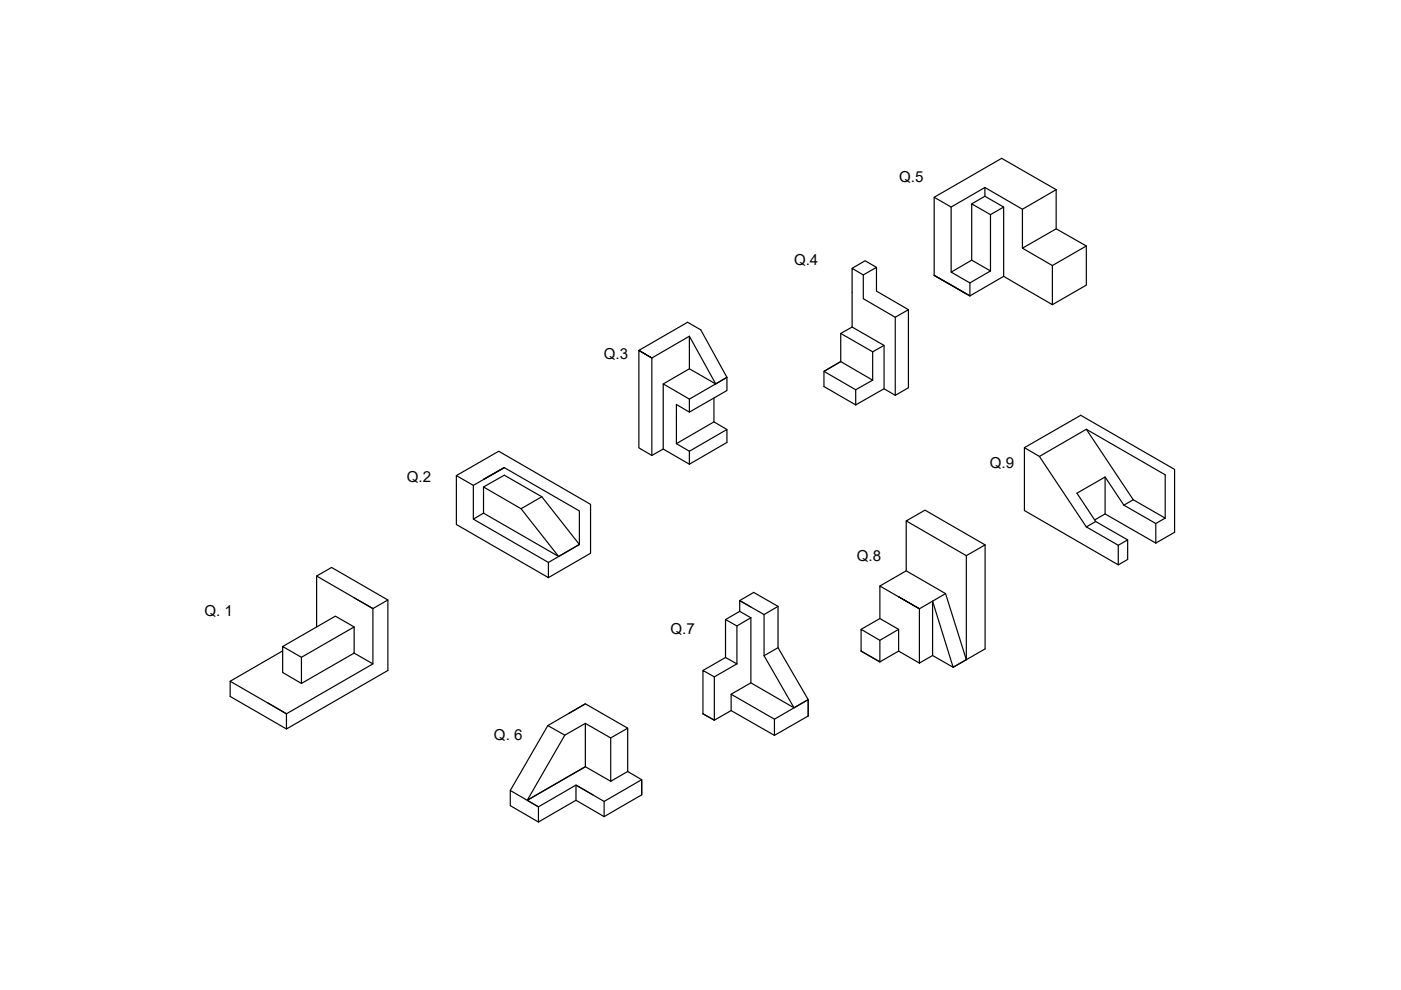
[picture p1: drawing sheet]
<svg xmlns="http://www.w3.org/2000/svg" width="297mm" height="210mm" viewBox="0 0 297 210" stroke-linecap="round" stroke-linejoin="round" font-family="sans-serif">
<defs><g id="words">
<g font-size="3.2">
<text x="190.6" y="38.6">Q.5</text>
<text x="168.3" y="56.3">Q.4</text>
<text x="128" y="76.1">Q.3</text>
<text x="209.9" y="99.3">Q.9</text>
<text x="86.3" y="102.2">Q.2</text>
<text x="181.6" y="118.9">Q.8</text>
<text x="43.3" y="130.6">Q. 1</text>
<text x="142.1" y="134.5">Q.7</text>
<text x="104.7" y="156.9">Q. 6</text>
</g>
</g></defs>
<!-- layer: 0 -->
<g fill="none" stroke="#000" stroke-width=".25">
<path d="M208.8 39.8l8 4.6v8.2M208.8 39.8l-7.1 4.1M208.8 39.8v1.8M183 58.3l-2.3-1.4v12.4M185.8 56.7l-2.4-1.4-2.7 1.6M198.1 41.8l3.6 2.1v13.8M198.1 58.4l6.7 3.9M206 55.2l-4.3 2.5 3.9 2.3M206 43.2l4 2.3v11.9l-4-2.2zM208.8 41.6l-2.8 1.6M208.8 41.6l4 2.3M210 57.4l-4.4 2.6v2.7l-7.5-4.3"/>
<path d="M210 45.5l2.8-1.6v14.7l-7.2 4.1-7.5-4.3M223.9 40.2l-11.5-6.6-14.3 8.2v16.6M223.9 40.2l-7.1 4.2M223.9 40.2v8.3M230.3 52.2v8.3l-7.2 4.1M230.3 52.2l-7.2 4.1v8.3l-10.3-6M230.3 52.2l-6.4-3.7-7.1 4.1 6.3 3.7M146.2 71.3v6.9M178.3 70.7l6.7 3.9v6l-3.6 2M180.7 69.3l-2.4 1.4v6l-3.6 2 6.7 3.9v3.3M180.7 69.3l6.7 3.9v9.2l-6 3.5M187.4 73.2l-2.4 1.4"/>
<path d="M189.8 67.3l2.8-1.6v16.5l-2.8 1.6zM192.6 65.7l-6.8-4v-5l-2.8 1.6v5l6.8 4M106.9 99.1l-4.4 2.5M140.6 81.4l5.6-3.2 5.6 3.2M140.6 95.2l5.6 3.2M143.4 94.1l2.8 1.6M146.2 84.6l7.9-4.6-5.5-10.1-2.8-1.6-10.3 6 2.7 1.6-2.7-1.6v20.7l2.7 1.6M146.2 95.7l7.9-4.6v2.7l-7.9 4.6M146.2 84.6v2.8l7.9-4.6v-2.8l-2.3 1.4-5.6-10.1-8 4.6v20.7M146.2 84.6l-5.6-3.2v13.8l-2.4 1.4M146.2 95.7v2.7M146.2 87.4l-2.8-1.6v8.3"/>
<path d="M151.4 84.4v5.1l-8 4.6M151.4 89.5l2.7 1.6M185 80.6l-6.7-3.9-3.6 2v3.3l6.7 3.9M187.4 82.4l2.4 1.4M217.2 94.9l11.9-6.8 19.9 11.4v13.4l-3.9 2.2M220.4 96.8l-3.2-1.9v13.3l19.9 11.6 2-1.2v-4.1l-6.8-3.9M230.3 91l10 15M96.8 100.8l3.6 2.1v7.2l15.9 9.2v3.2l-19.5-11.3zM96.8 100.8l8.9-5.1 19.5 11.2v10.4l-8.9 5.2M100.4 102.9l6.5-3.8 15.9 9.2v7.1l-6.5 3.9M100.4 110.1l2.1-1.3v-5.5l4.4-2.5 8 4.5 7.9 10.1-4.4 2.6M102.5 103.3l8 4.6 7.9 10.1"/>
<path d="M102.5 108.8l15.9 9.2M114.9 105.3l-4.4 2.6M192.1 110.4v10.6l-5.6 3.2M208.9 115.5l-12.8-7.3-4 2.2 12.8 7.4M230.3 111.7l6.8 3.9v4.2M232.3 110.6l-4-6 6-3.5v7.9l10.8 6.1M232.3 110.6l-2 1.1M234.3 101.1l4 6M234.3 109l-2.2 1.2M238.3 107.1l6.8 3.9v4.1M239.1 114.5l-2 1.1M240.3 106l6.7 3.9"/>
<path d="M240.3 106l-2 1.1M247 109.9v-9.2l-16.7-9.7-9.9 5.8 9.9 14.9M247 109.9l-1.9 1.1M59.9 138l-11.1 6.4M67.1 122.1v10.8M75.1 126.7l4 2.3-12-6.9 3.2-1.8 11.9 6.9M75.1 138.5l-11.2 6.4-4-2.3v-5.5l4 2.3M75.1 138.5v-5.6l-11.2 6.5v5.5M75.1 132.9l-4-2.3-11.2 6.5M75.1 138.5l4 2.3M153.8 131.4l2.4 1.3M153.8 139.4l-4.8 2.8"/>
<path d="M156.8 129.6l2.4 1.4M159.2 131l-3 1.7v8.1M159.2 128.7l-2.4-1.4v2.3l-3 1.8v8l2.4 1.4M159.2 131v13.8l-4.2 2.4M162 139v-8.7l-5.2-3 3-1.7 5.2 3v8.7l6.4 11M162 139l6.3 11.1 3.1-1.8v3.5M165 137.3l-3 1.7M165 128.6l-3 1.7M182.6 133.4l3.9 2.4v4.5l-3.9-2.3zM182.6 133.4l3.9-2.3 4 2.3M186.5 135.8l4-2.4v4.6l-4 2.3-3.9-2.3M190.5 126.5l4.4 2.6-8.4-4.9v6.9"/>
<path d="M190.5 138l4.4 2.6v-11.5l2.8-1.6v11.5l-2.8 1.6M192.1 121l8.4 4.9 4.4 14M197.7 139l4.4 2.5 6.8-3.9v-22.1l-4 2.3v22.1M200.5 125.9l-2.8 1.6 4.4 14 2.8-1.6M56.8 149l3.9 2.3v3.3l21.5-12.4v-15l-3.1 1.8v11.8l-18.4 10.5-11.9-6.9v3.3l11.9 6.9M116.1 153.8l3.6 2.1M120.6 151.3l3.5-2.1 9 5.2M124.1 153.4l-4.4 2.5-7.9 13.8 12.3-7.1v-9.2l5.4 3.1v9.2M124.1 149.2l-8 4.6-7.9 13.8M129.5 156.5l3.6-2.1v9.2M149 142.2l2.5 1.3v9.2l-2.5-1.4zM149 151.3l2.5 1.4 3.5-2v-3.5l9.2 5.3"/>
<path d="M155 150.7l9.2 5.2M156.2 140.8l-4.7 2.7M159.2 144.8l9.1 5.3M171.4 151.8v-3.5l-7.2 4.2v3.4M171.4 151.8l-7.2 4.1M125.7 168.5l-3.6-2v3.2M128.1 173.1l-6-3.4-7.9 4.6M128.1 169.9v3.2M129.5 165.7l3.6-2.1 2.9 1.7v3.2v-3.2l-7.9 4.6-6-3.4-7.9 4.6-6-3.5v3.2l6 3.5M129.5 165.7l-5.4-3.1-12.3 7.1 2.4 1.4v3.2M136 168.5l-7.9 4.6"/>
</g>
<use href="#words"/>
</svg>
